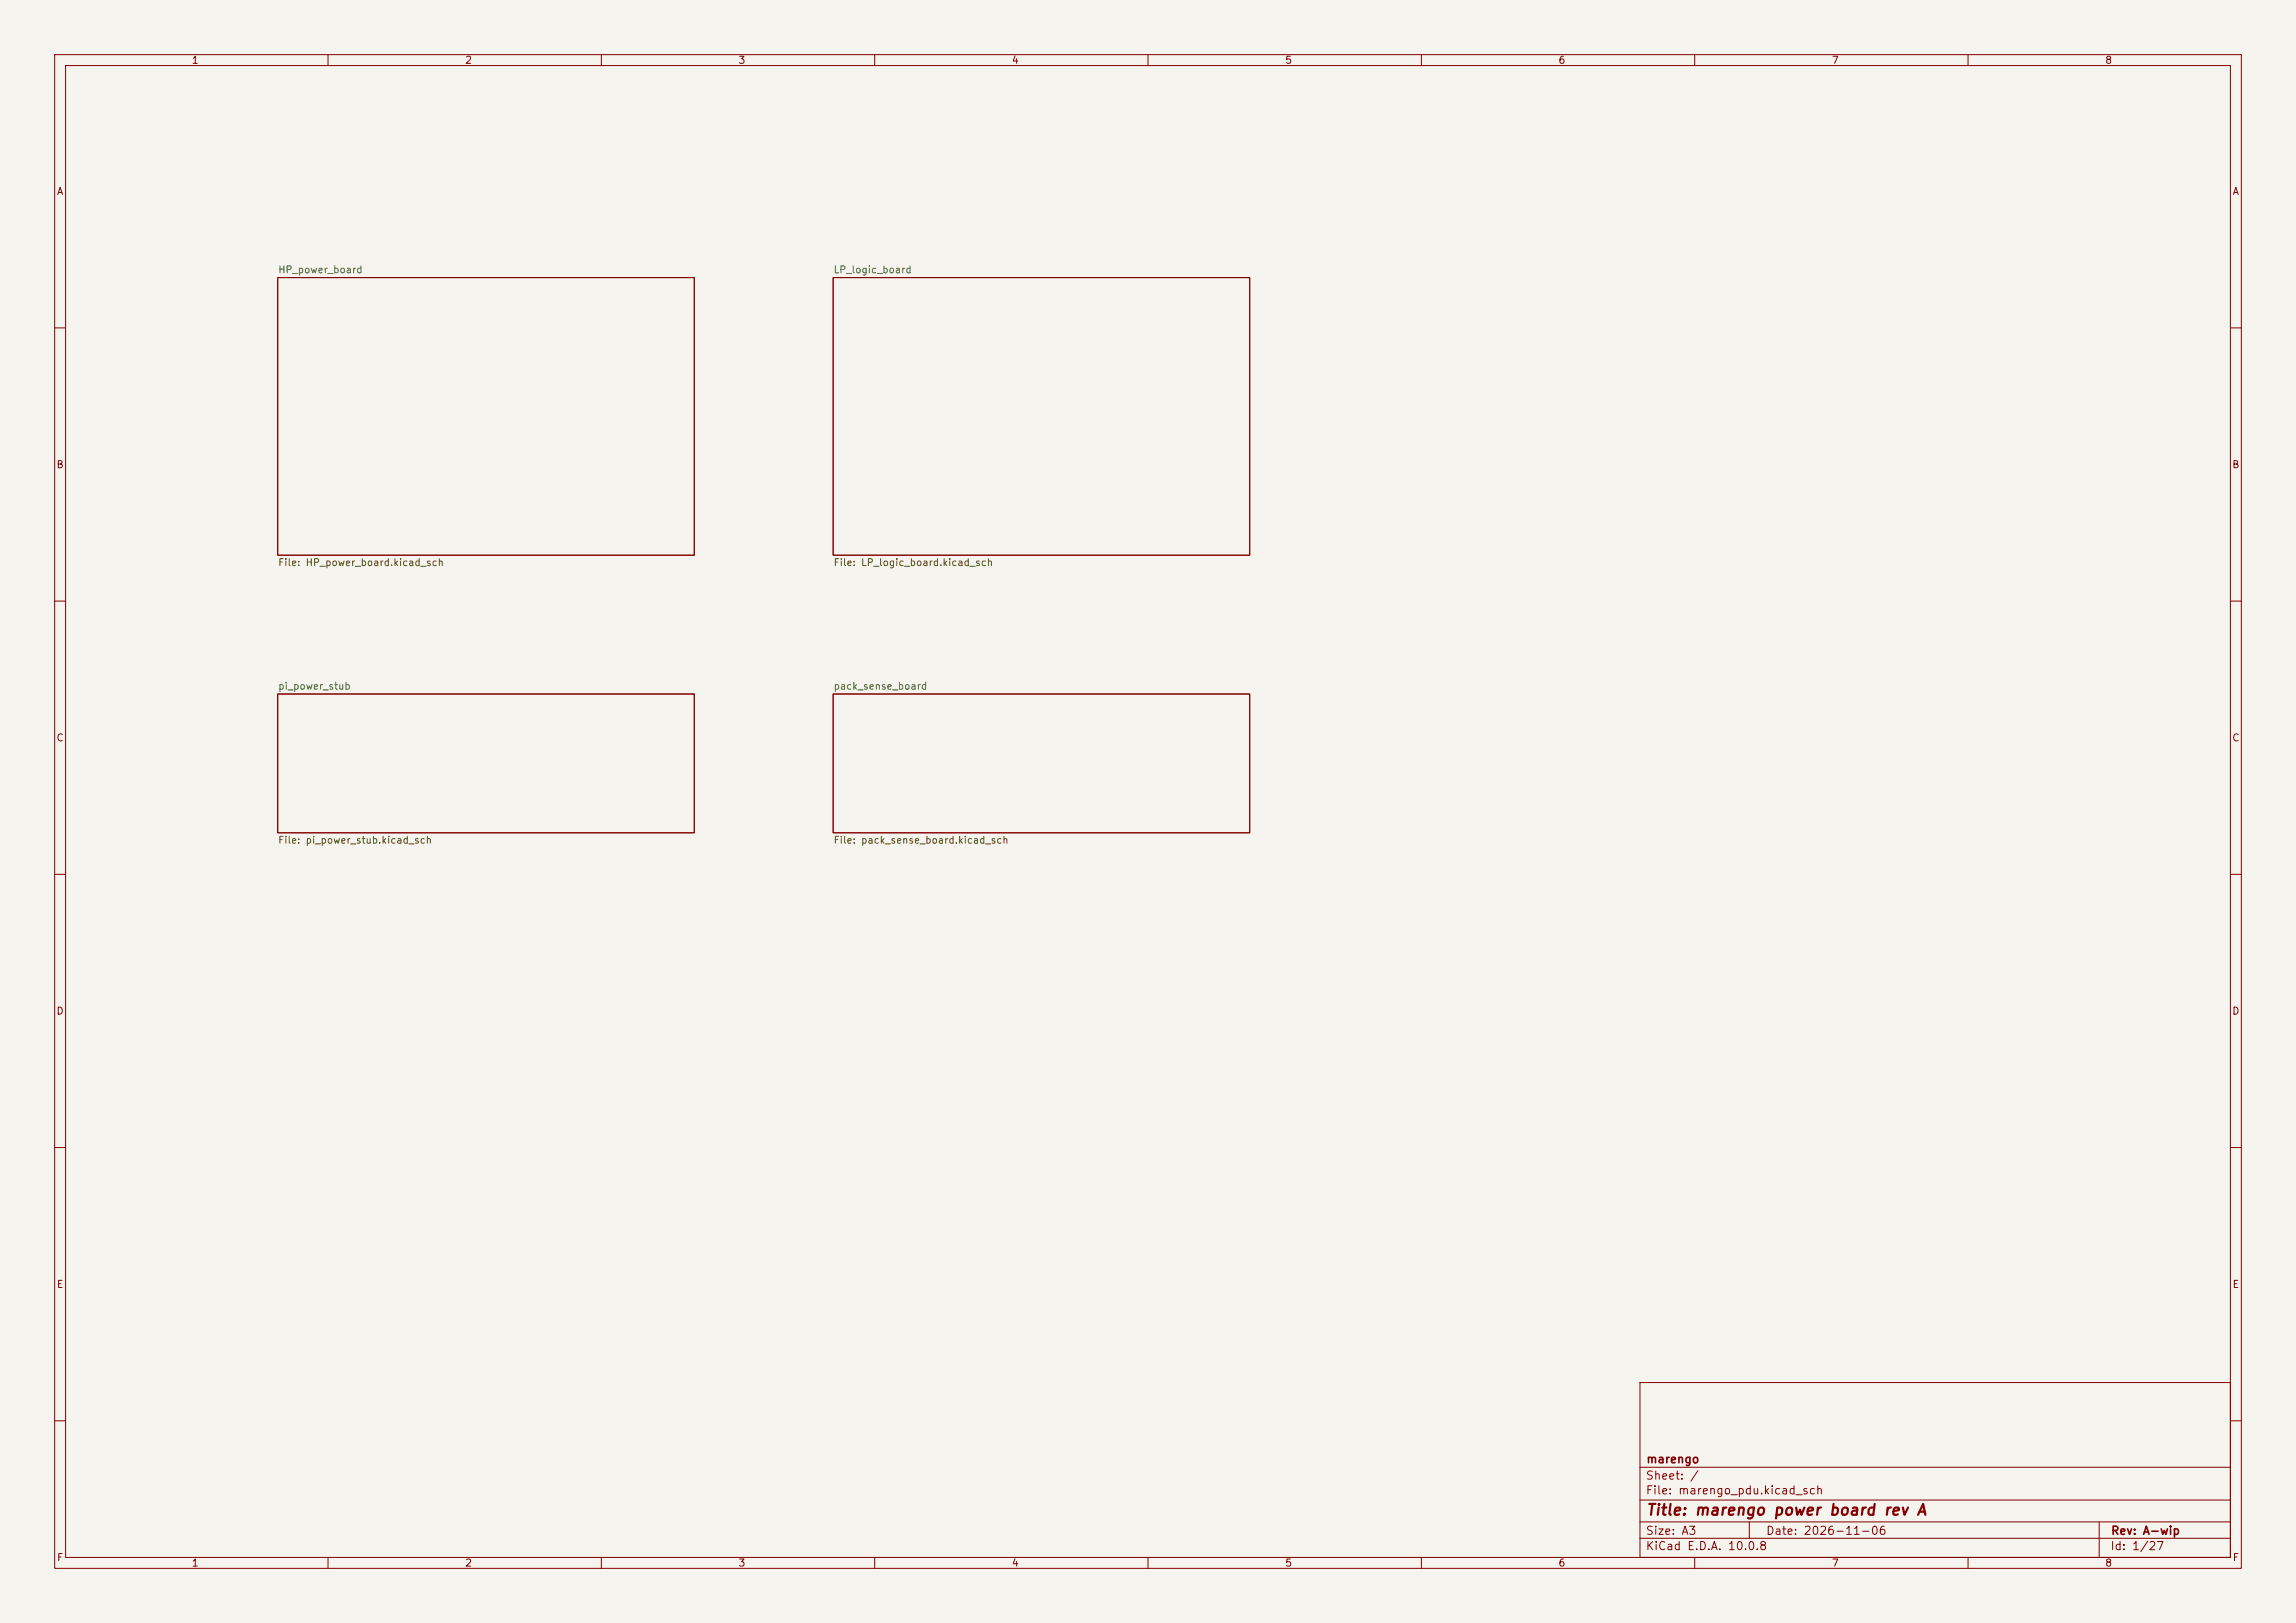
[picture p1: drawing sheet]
<svg xmlns="http://www.w3.org/2000/svg" width="420mm" height="297mm" viewBox="0 0 420 297" stroke-linecap="round" stroke-linejoin="round" font-family="sans-serif">
<defs><g id="words">
<text font-size="2" fill="#840000" x="301" y="277.8">Title: marengo power board rev A</text>
<g font-size="1.5" fill="#840000">
<text x="301" y="268.1">marengo</text>
<text x="300.9" y="273.8">File: marengo_pdu.kicad_sch</text>
<text x="300.9" y="271.1">Sheet: /</text>
<text x="300.9" y="281.2">Size: A3</text>
<text x="322.9" y="281.2">Date: 2026-11-06</text>
<text x="386" y="281.2">Rev: A-wip</text>
<text x="300.9" y="284">KiCad E.D.A. 10.0.8</text>
<text x="385.9" y="284">Id: 1/27</text>
</g>
<g font-size="1.3" fill="#840000">
<text x="35" y="12">1</text>
<text x="85" y="12">2</text>
<text x="135" y="12">3</text>
<text x="185" y="12">4</text>
<text x="235" y="12">5</text>
<text x="285" y="12">6</text>
<text x="335" y="12">7</text>
<text x="385" y="12">8</text>
<text x="10.3" y="36">A</text>
<text x="408.3" y="36">A</text>
<text x="10.2" y="86">B</text>
<text x="408.2" y="86">B</text>
<text x="10.2" y="136">C</text>
<text x="408.2" y="136">C</text>
<text x="10.2" y="186">D</text>
<text x="408.2" y="186">D</text>
<text x="10.3" y="236">E</text>
<text x="408.3" y="236">E</text>
<text x="10.3" y="286">F</text>
<text x="35" y="287">1</text>
<text x="85" y="287">2</text>
<text x="135" y="287">3</text>
<text x="185" y="287">4</text>
<text x="235" y="287">5</text>
<text x="285" y="287">6</text>
<text x="335" y="287">7</text>
<text x="385" y="287">8</text>
<text x="408.3" y="286">F</text>
</g>
<g font-size="1.3" fill="#006464">
<text x="50.8" y="50.3">HP_power_board</text>
<text x="152.4" y="50.3">LP_logic_board</text>
<text x="50.8" y="126.5">pi_power_stub</text>
<text x="152.4" y="126.5">pack_sense_board</text>
</g>
<g font-size="1.3" fill="#725600">
<text x="50.8" y="103.9">File: HP_power_board.kicad_sch</text>
<text x="152.4" y="103.9">File: LP_logic_board.kicad_sch</text>
<text x="50.8" y="154.7">File: pi_power_stub.kicad_sch</text>
<text x="152.4" y="154.7">File: pack_sense_board.kicad_sch</text>
</g>
</g></defs>
<path d="M0 0h420v297h-420z" fill="#f5f4ef" stroke="#f5f4ef" stroke-width=".18"/>
<g fill="none" stroke="#840000" stroke-width=".18">
<path d="M10 10h400v277h-400zM12 12h396v273h-396zM60 10v2M110 10v2M160 10v2M210 10v2M260 10v2M310 10v2M360 10v2M50.8 50.8h76.2v50.8h-76.2zM152.4 50.8h76.2v50.8h-76.2zM10 60h2"/>
<path d="M408 60h2M10 110h2M408 110h2M50.8 127h76.2v25.4h-76.2zM152.4 127h76.2v25.4h-76.2zM10 160h2M408 160h2M10 210h2M408 210h2M300 253h108v32h-108zM10 260h2M300 278.5h108"/>
<path d="M300 274.5h108M300 268.5h108M320 278.5v3M384 278.5v6.5M408 260h2M60 285v2M110 285v2M160 285v2M210 285v2M260 285v2M300 281.5h108M310 285v2"/>
<path d="M360 285v2"/>
</g>
<use href="#words"/>
</svg>
